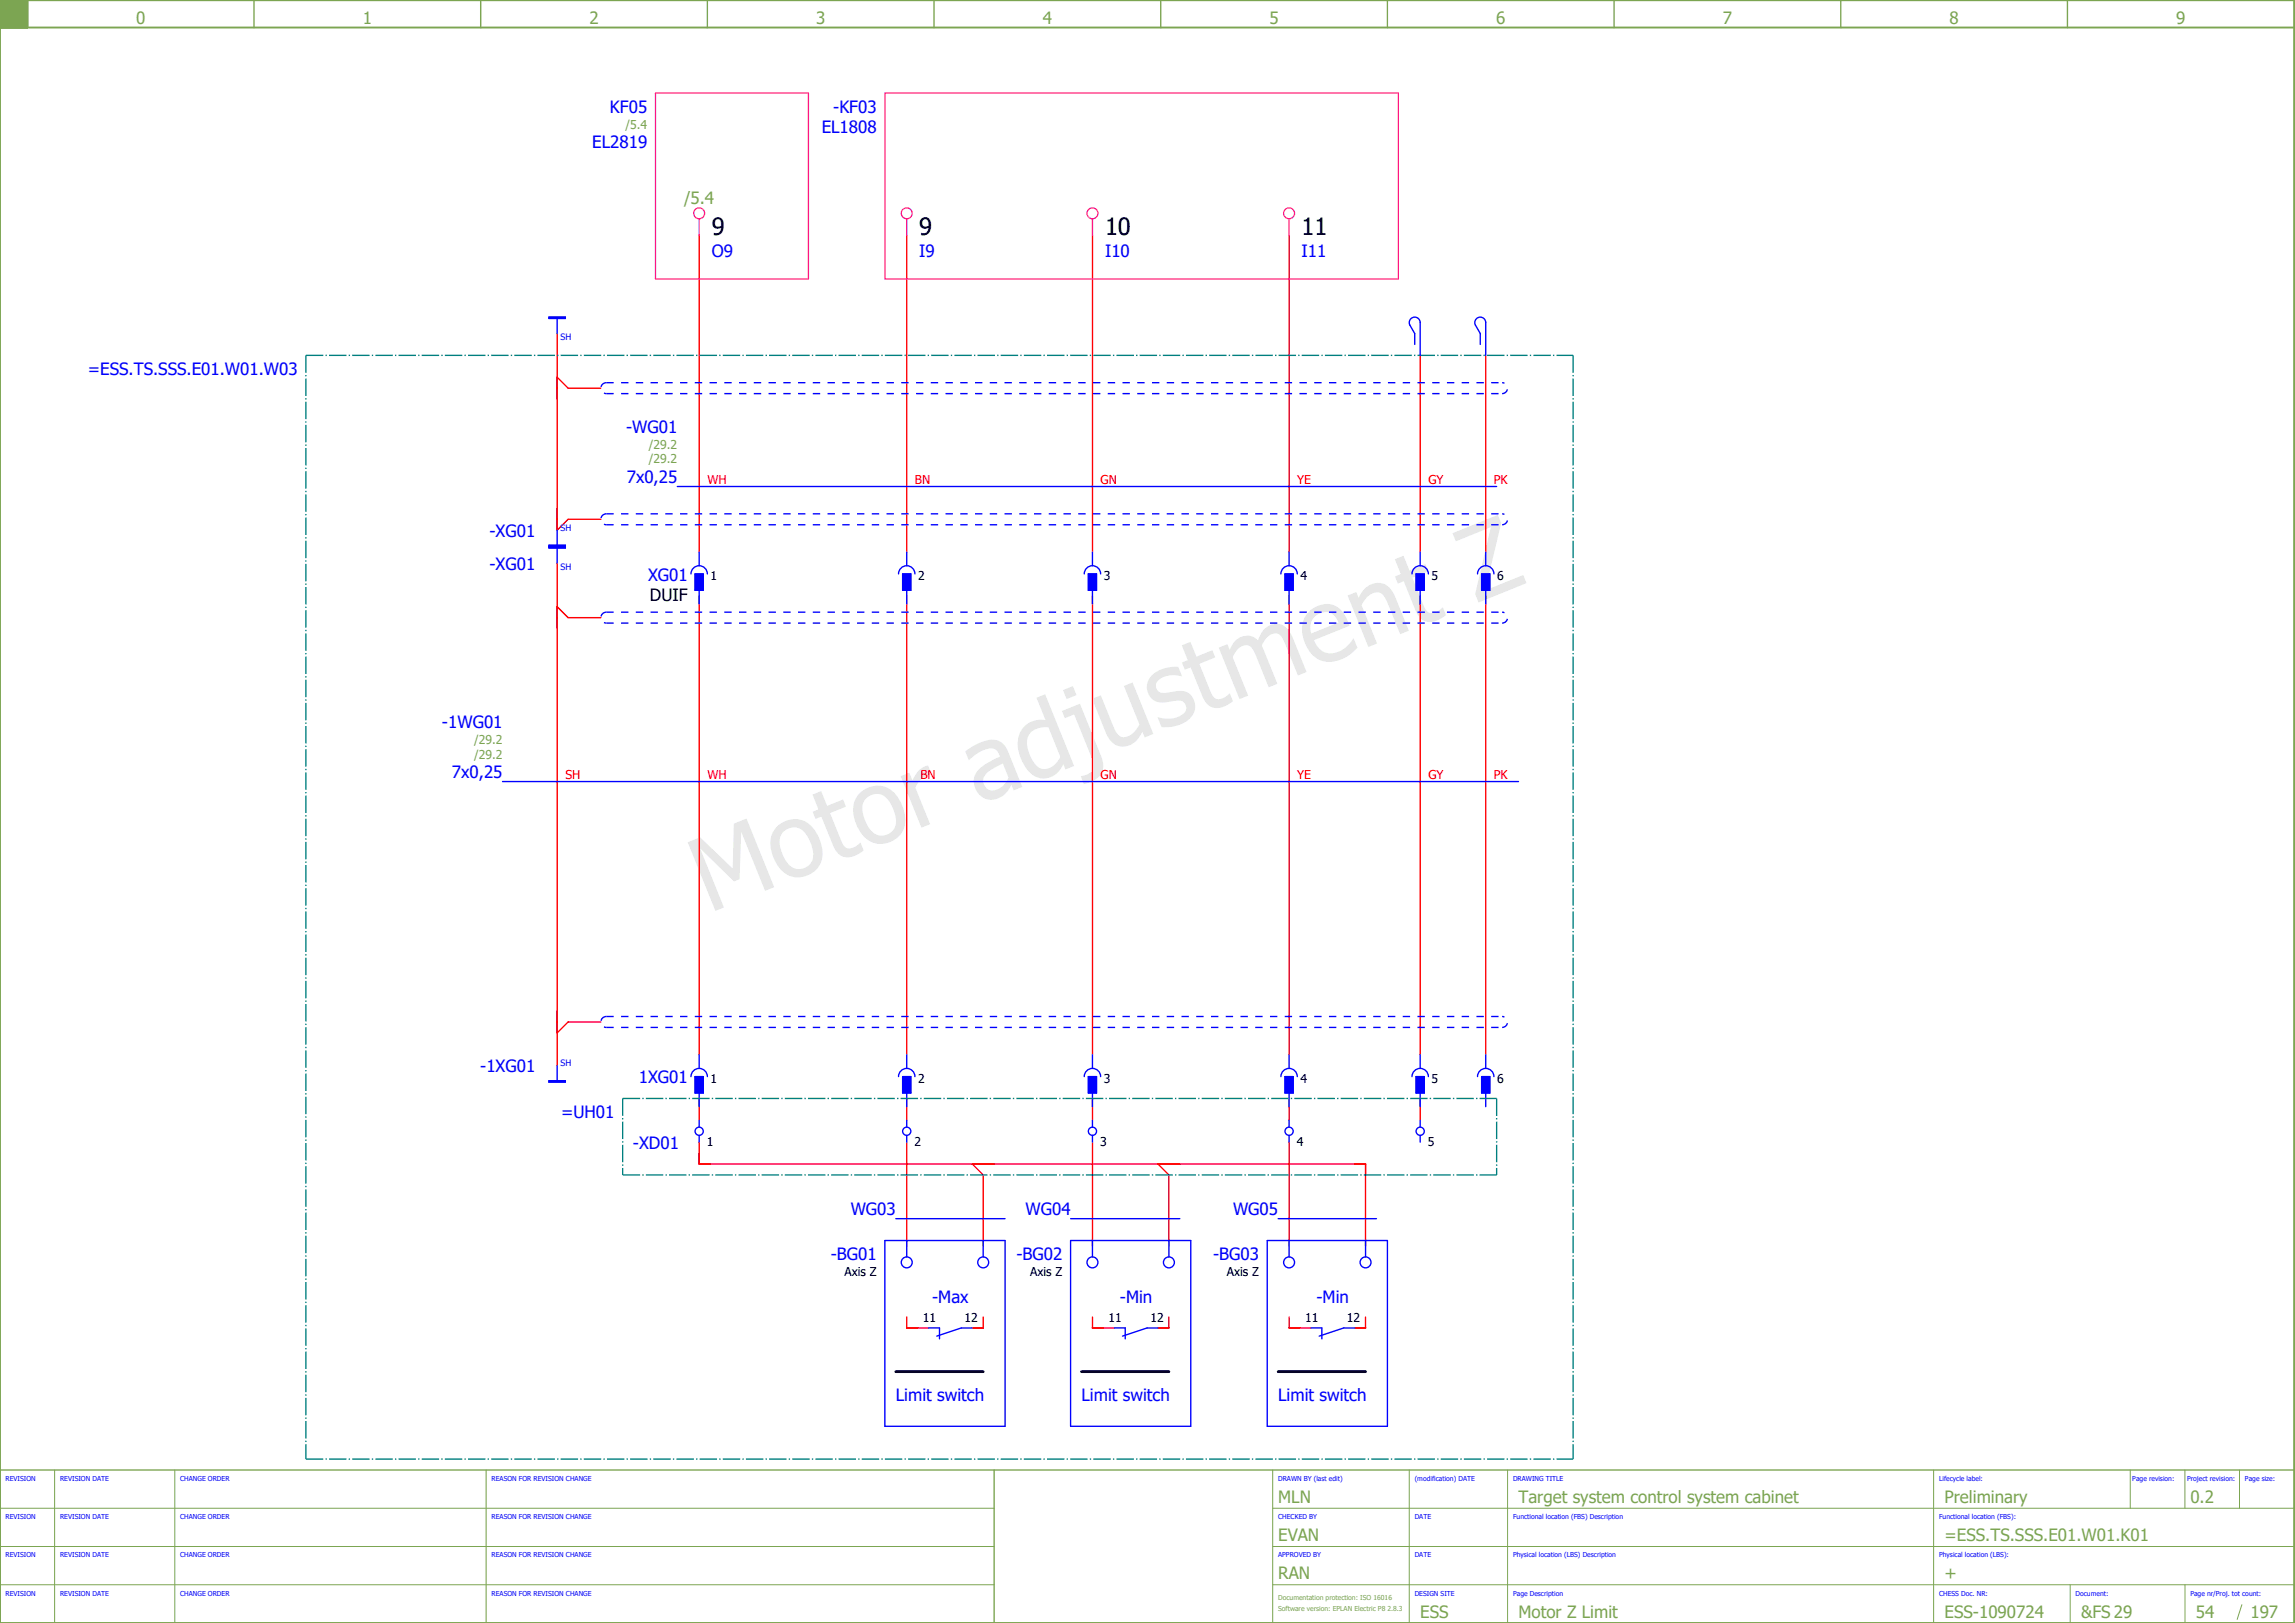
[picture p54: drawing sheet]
<svg xmlns="http://www.w3.org/2000/svg" width="420mm" height="297mm" viewBox="0 0 420 297" stroke-linecap="round" stroke-linejoin="round" font-family="sans-serif">
<defs><g id="words">
<text font-size="18.6" fill="#e7e7e7" x="129.7" y="167.2" transform="rotate(-22 129.7 167.2)">Motor adjustment Z</text>
<g font-size="4.3">
<text x="130.3" y="43">9</text>
<text x="168.3" y="43">9</text>
<text x="202.3" y="43">10</text>
<text x="238.3" y="43">11</text>
</g>
<g font-size="3.1" fill="#7ca552">
<text x="24.9" y="4.4">0</text>
<text x="66.4" y="4.4">1</text>
<text x="107.9" y="4.4">2</text>
<text x="149.4" y="4.4">3</text>
<text x="190.9" y="4.4">4</text>
<text x="232.4" y="4.4">5</text>
<text x="273.9" y="4.4">6</text>
<text x="315.4" y="4.4">7</text>
<text x="356.9" y="4.4">8</text>
<text x="398.4" y="4.4">9</text>
<text x="125.2" y="37.4">/5.4</text>
<text x="234" y="275">MLN</text>
<text x="278" y="275">Target system control system cabinet</text>
<text x="356" y="275">Preliminary</text>
<text x="401" y="275">0.2</text>
<text x="234" y="282">EVAN</text>
<text x="356" y="282">=ESS.TS.SSS.E01.W01.K01</text>
<text x="234" y="289">RAN</text>
<text x="356" y="289">+</text>
<text x="260" y="296">ESS</text>
<text x="278" y="296">Motor Z Limit</text>
<text x="356" y="296">ESS-1090724</text>
<text x="381" y="296">&amp;FS 29</text>
<text x="402" y="296">54</text>
<text x="412" y="296">197</text>
</g>
<g font-size="3.1" fill="#00f">
<text x="111.7" y="20.6">KF05</text>
<text x="152.5" y="20.6">-KF03</text>
<text x="108.4" y="27.1">EL2819</text>
<text x="150.4" y="24.4">EL1808</text>
<text x="130.3" y="47">O9</text>
<text x="168.3" y="47">I9</text>
<text x="202.3" y="47">I10</text>
<text x="238.3" y="47">I11</text>
<text x="16.1" y="68.6">=ESS.TS.SSS.E01.W01.W03</text>
<text x="114.6" y="79.2">-WG01</text>
<text x="114.7" y="88.4">7x0,25</text>
<text x="89.6" y="98.3">-XG01</text>
<text x="89.6" y="104.3">-XG01</text>
<text x="118.6" y="106.3">XG01</text>
<text x="80.9" y="133.2">-1WG01</text>
<text x="82.7" y="142.4">7x0,25</text>
<text x="87.9" y="196.3">-1XG01</text>
<text x="116.9" y="198.3">1XG01</text>
<text x="102.7" y="204.6">=UH01</text>
<text x="115.9" y="210.3">-XD01</text>
<text x="155.7" y="222.4">WG03</text>
<text x="187.7" y="222.4">WG04</text>
<text x="225.7" y="222.4">WG05</text>
<text x="152.1" y="230.6">-BG01</text>
<text x="186.1" y="230.6">-BG02</text>
<text x="222.1" y="230.6">-BG03</text>
<text x="170.7" y="238.4">-Max</text>
<text x="205" y="238.4">-Min</text>
<text x="241" y="238.4">-Min</text>
<text x="164" y="256.4">Limit switch</text>
<text x="198" y="256.4">Limit switch</text>
<text x="234" y="256.4">Limit switch</text>
</g>
<text font-size="3.1" x="119" y="110">DUIF</text>
<g font-size="2.2" fill="#7ca552">
<text x="114.5" y="23.5">/5.4</text>
<text x="118.8" y="82.1">/29.2</text>
<text x="118.8" y="84.8">/29.2</text>
<text x="86.8" y="136.1">/29.2</text>
<text x="86.8" y="138.8">/29.2</text>
</g>
<g font-size="2.2" fill="#f00">
<text x="129.5" y="88.5">WH</text>
<text x="167.5" y="88.5">BN</text>
<text x="201.5" y="88.5">GN</text>
<text x="237.5" y="88.5">YE</text>
<text x="261.5" y="88.5">GY</text>
<text x="273.5" y="88.5">PK</text>
<text x="103.5" y="142.5">SH</text>
<text x="129.5" y="142.5">WH</text>
<text x="168.5" y="142.5">BN</text>
<text x="201.5" y="142.5">GN</text>
<text x="237.5" y="142.5">YE</text>
<text x="261.5" y="142.5">GY</text>
<text x="273.5" y="142.5">PK</text>
</g>
<g font-size="2.2">
<text x="130.1" y="106.2">1</text>
<text x="168.1" y="106.2">2</text>
<text x="202.1" y="106.2">3</text>
<text x="238.1" y="106.2">4</text>
<text x="262.1" y="106.2">5</text>
<text x="274.1" y="106.2">6</text>
<text x="130.1" y="198.2">1</text>
<text x="168.1" y="198.2">2</text>
<text x="202.1" y="198.2">3</text>
<text x="238.1" y="198.2">4</text>
<text x="262.1" y="198.2">5</text>
<text x="274.1" y="198.2">6</text>
<text x="129.4" y="209.7">1</text>
<text x="167.4" y="209.7">2</text>
<text x="201.4" y="209.7">3</text>
<text x="237.4" y="209.7">4</text>
<text x="261.4" y="209.7">5</text>
<text x="154.6" y="233.5">Axis Z</text>
<text x="188.6" y="233.5">Axis Z</text>
<text x="224.6" y="233.5">Axis Z</text>
<text x="169" y="242">11</text>
<text x="176.6" y="242">12</text>
<text x="203" y="242">11</text>
<text x="210.6" y="242">12</text>
<text x="239" y="242">11</text>
<text x="246.6" y="242">12</text>
</g>
<g font-size="1.6" fill="#00f">
<text x="102.6" y="62.3">SH</text>
<text x="102.6" y="97.1">SH</text>
<text x="102.6" y="104.3">SH</text>
<text x="102.6" y="195.1">SH</text>
</g>
<g font-size="1.2" fill="#00f">
<text x="1" y="271">REVISION</text>
<text x="11" y="271">REVISION DATE</text>
<text x="33" y="271">CHANGE ORDER</text>
<text x="90" y="271">REASON FOR REVISION CHANGE</text>
<text x="234" y="271">DRAWN BY (last edit)</text>
<text x="259" y="271">(modification) DATE</text>
<text x="277" y="271">DRAWING TITLE</text>
<text x="355" y="271">Lifecycle label:</text>
<text x="390.4" y="271">Page revision:</text>
<text x="400.4" y="271">Project revision:</text>
<text x="411" y="271">Page size:</text>
<text x="1" y="278">REVISION</text>
<text x="11" y="278">REVISION DATE</text>
<text x="33" y="278">CHANGE ORDER</text>
<text x="90" y="278">REASON FOR REVISION CHANGE</text>
<text x="234" y="278">CHECKED BY</text>
<text x="259" y="278">DATE</text>
<text x="277" y="278">Functional location (FBS) Description</text>
<text x="355" y="278">Functional location (FBS):</text>
<text x="1" y="285">REVISION</text>
<text x="11" y="285">REVISION DATE</text>
<text x="33" y="285">CHANGE ORDER</text>
<text x="90" y="285">REASON FOR REVISION CHANGE</text>
<text x="234" y="285">APPROVED BY</text>
<text x="259" y="285">DATE</text>
<text x="277" y="285">Physical location (LBS) Description</text>
<text x="355" y="285">Physical location (LBS):</text>
<text x="1" y="292">REVISION</text>
<text x="11" y="292">REVISION DATE</text>
<text x="33" y="292">CHANGE ORDER</text>
<text x="90" y="292">REASON FOR REVISION CHANGE</text>
<text x="259" y="292">DESIGN SITE</text>
<text x="277" y="292">Page Description</text>
<text x="355" y="292">CHESS Doc. NR:</text>
<text x="380" y="292">Document:</text>
<text x="401" y="292">Page nr/Proj. tot count:</text>
</g>
<g font-size="1.2" fill="#7ca552">
<text x="234" y="292.8">Documentation protection: ISO 16016</text>
<text x="234" y="294.8">Software version: EPLAN Electric P8 2.8.3</text>
</g>
</g></defs>
<path d="M0 5h420M0 0h420v297h-420zM5 0v5" fill="none" stroke="#7ca552" stroke-width=".35"/>
<path d="M0 5h5M46.5 0v5M88 0v5M129.5 0v5M171 0v5M212.5 0v5M254 0v5M295.5 0v5M337 0v5M378.5 0v5M182 269v28M420 269h-420v28" fill="none" stroke="#7ca552" stroke-width=".25"/>
<path d="M0 0h5v5h-5z" fill="#7ca552" stroke="#7ca552" stroke-width=".18"/>
<g fill="none" stroke="#7ca552" stroke-width=".18">
<path d="M0 276h182M10 269v28M32 269v28M89 269v28M233 276h187M233 269v28M258 269v28M276 269v28M354 269v28M390 269v7M400 269v7M410 269v7"/>
<path d="M0 283h182M0 290h182M233 283h187M233 290h187M379 290v7M400 290v7M410.4 293.6l-.8 2.8"/>
</g>
<g fill="none" stroke="#f00" stroke-width=".25">
<path d="M128 43v58M166 43v58M200 43v58M236 43v58M102 61v36l2-2h6M102 69l2 2h6M260 65v36M272 65v36M102 103v92M102 111l2 2h6M128 109v84M166 109v84"/>
<path d="M200 109v84M236 109v84M260 109v84M272 109v84M110 187h-6l-2 2M128 209v4h122v15M128 201v4M166 201v4M166 209v19M178 213l2 2v13M200 201v4M200 209v19"/>
<path d="M212 213l2 2v13M236 201v4M236 209v19M260 201v4M166 241v2h4M180 241v2h-2M200 241v2h4M214 241v2h-2M236 241v2h4M250 241v2h-2"/>
</g>
<path d="M164 251h16M198 251h16M234 251h16" fill="none" stroke="#000" stroke-width=".5"/>
<g fill="none" stroke="#00f" stroke-width=".25">
<path d="M100.5 58h3v.3h-3zM102 58.3v2.7M259 63v-2l-.9-1.5a1 1 0 0 1 .7-1.4 1 1 0 0 1 1.2 .9v6M271 63v-2l-.9-1.5a1 1 0 0 1 .7-1.4 1 1 0 0 1 1.2 .9v6M100.5 99.8h3v.5h-3zM102 97v2.8M124 89h150M100.5 100h3M102 100.3v2.7M126.5 105a1.5 1.5 0 0 1 1.5-1.5 1.5 1.5 0 0 1 1.5 1.5M127.3 105h1.5v3h-1.5zM128 101v2.5"/>
<path d="M128 108v2.5M164.5 105a1.5 1.5 0 0 1 1.5-1.5 1.5 1.5 0 0 1 1.5 1.5M165.2 105h1.5v3h-1.5zM166 101v2.5M166 108v2.5M198.5 105a1.5 1.5 0 0 1 1.5-1.5 1.5 1.5 0 0 1 1.5 1.5M199.2 105h1.5v3h-1.5zM200 101v2.5M200 108v2.5M234.5 105a1.5 1.5 0 0 1 1.5-1.5 1.5 1.5 0 0 1 1.5 1.5M235.2 105h1.5v3h-1.5zM236 101v2.5"/>
<path d="M236 108v2.5M258.5 105a1.5 1.5 0 0 1 1.5-1.5 1.5 1.5 0 0 1 1.5 1.5M259.3 105h1.5v3h-1.5zM260 101v2.5M260 108v2.5M270.5 105a1.5 1.5 0 0 1 1.5-1.5 1.5 1.5 0 0 1 1.5 1.5M271.3 105h1.5v3h-1.5zM272 101v2.5M272 108v2.5M92 143h186M100.5 197.8h3v.2h-3zM102 195v2.8"/>
<path d="M126.5 197a1.5 1.5 0 0 1 1.5-1.5 1.5 1.5 0 0 1 1.5 1.5M127.3 197h1.5v3h-1.5zM128 193v2.5M164.5 197a1.5 1.5 0 0 1 1.5-1.5 1.5 1.5 0 0 1 1.5 1.5M165.2 197h1.5v3h-1.5zM166 193v2.5M198.5 197a1.5 1.5 0 0 1 1.5-1.5 1.5 1.5 0 0 1 1.5 1.5M199.2 197h1.5v3h-1.5zM200 193v2.5M234.5 197a1.5 1.5 0 0 1 1.5-1.5 1.5 1.5 0 0 1 1.5 1.5M235.2 197h1.5v3h-1.5zM236 193v2.5"/>
<path d="M258.5 197a1.5 1.5 0 0 1 1.5-1.5 1.5 1.5 0 0 1 1.5 1.5M259.3 197h1.5v3h-1.5zM260 193v2.5M270.5 197a1.5 1.5 0 0 1 1.5-1.5 1.5 1.5 0 0 1 1.5 1.5M271.3 197h1.5v3h-1.5zM272 193v2.5M128 200v2.5M128 205v1.3M128 207.8v1.2M166 200v2.5M166 205v1.3M166 207.8v1.2"/>
<path d="M200 200v2.5M200 205v1.3M200 207.8v1.2M236 200v2.5M236 205v1.3M236 207.8v1.2M260 200v2.5M260 205v1.3M260 207.8v1.2M272 200v2.5M162 227h22v34h-22zM164 223h20"/>
<path d="M166 227v3M180 227v3M196 227h22v34h-22zM196 223h20M200 227v3M214 227v3M232 227h22v34h-22zM234 223h18M236 227v3M250 227v3M170 243h2v2M178 243h-2l-4.5 1.5"/>
<path d="M204 243h2v2M212 243h-2l-4.5 1.5M240 243h2v2M248 243h-2l-4.5 1.5"/>
<circle cx="128" cy="207" r=".75"/>
<circle cx="166" cy="207" r=".75"/>
<circle cx="200" cy="207" r=".75"/>
<circle cx="236" cy="207" r=".75"/>
<circle cx="260" cy="207" r=".75"/>
<circle cx="166" cy="231" r="1"/>
<circle cx="180" cy="231" r="1"/>
<circle cx="200" cy="231" r="1"/>
<circle cx="214" cy="231" r="1"/>
<circle cx="236" cy="231" r="1"/>
<circle cx="250" cy="231" r="1"/>
</g>
<g fill="none" stroke="#f0f" stroke-width=".25">
<path d="M120 17h28v34h-28zM162 17h94v34h-94zM128 40v3M166 40v3M200 40v3M236 40v3"/>
<circle cx="128" cy="39" r="1"/>
<circle cx="166" cy="39" r="1"/>
<circle cx="200" cy="39" r="1"/>
<circle cx="236" cy="39" r="1"/>
</g>
<g fill="none" stroke="#00f" stroke-width=".25" stroke-dasharray="1.4 1.4" stroke-linecap="butt">
<path d="M111 72h164M111 70h164M111 70a1 1 0 0 0-1 1 1 1 0 0 0 1 1M275 72a1 1 0 0 0 1-1 1 1 0 0 0-1-1M111 96h164M111 94h164M111 94a1 1 0 0 0-1 1 1 1 0 0 0 1 1M275 96a1 1 0 0 0 1-1 1 1 0 0 0-1-1M111 114h164M111 112h164M111 112a1 1 0 0 0-1 1 1 1 0 0 0 1 1M275 114a1 1 0 0 0 1-1 1 1 0 0 0-1-1"/>
<path d="M111 188h164M111 186h164M111 186a1 1 0 0 0-1 1 1 1 0 0 0 1 1M275 188a1 1 0 0 0 1-1 1 1 0 0 0-1-1"/>
</g>
<g fill="#00f" stroke="#00f" stroke-width=".18">
<path d="M100.5 100h3v.3h-3z"/>
<path d="M259.3 105h1.5v3h-1.5z"/>
<path d="M271.3 105h1.5v3h-1.5z"/>
<path d="M127.3 105h1.5v3h-1.5z"/>
<path d="M165.2 105h1.5v3h-1.5z"/>
<path d="M199.2 105h1.5v3h-1.5z"/>
<path d="M235.2 105h1.5v3h-1.5z"/>
<path d="M127.3 197h1.5v3h-1.5z"/>
<path d="M165.2 197h1.5v3h-1.5z"/>
<path d="M259.3 197h1.5v3h-1.5z"/>
<path d="M199.2 197h1.5v3h-1.5z"/>
<path d="M235.2 197h1.5v3h-1.5z"/>
<path d="M271.3 197h1.5v3h-1.5z"/>
<path d="M100.5 197.8h3v.2h-3z"/>
<path d="M100.5 58h3v.3h-3z"/>
<path d="M100.5 99.8h3v.2h-3z"/>
</g>
<path d="M56 65h232M56 65v202M288 65v202M114 215h160M114 201h160M114 201v14M274 201v14M56 267h232" fill="none" stroke="#007f7f" stroke-width=".25" stroke-dasharray="3.2 .4 .3 .4" stroke-linecap="butt"/>
<use href="#words"/>
</svg>
